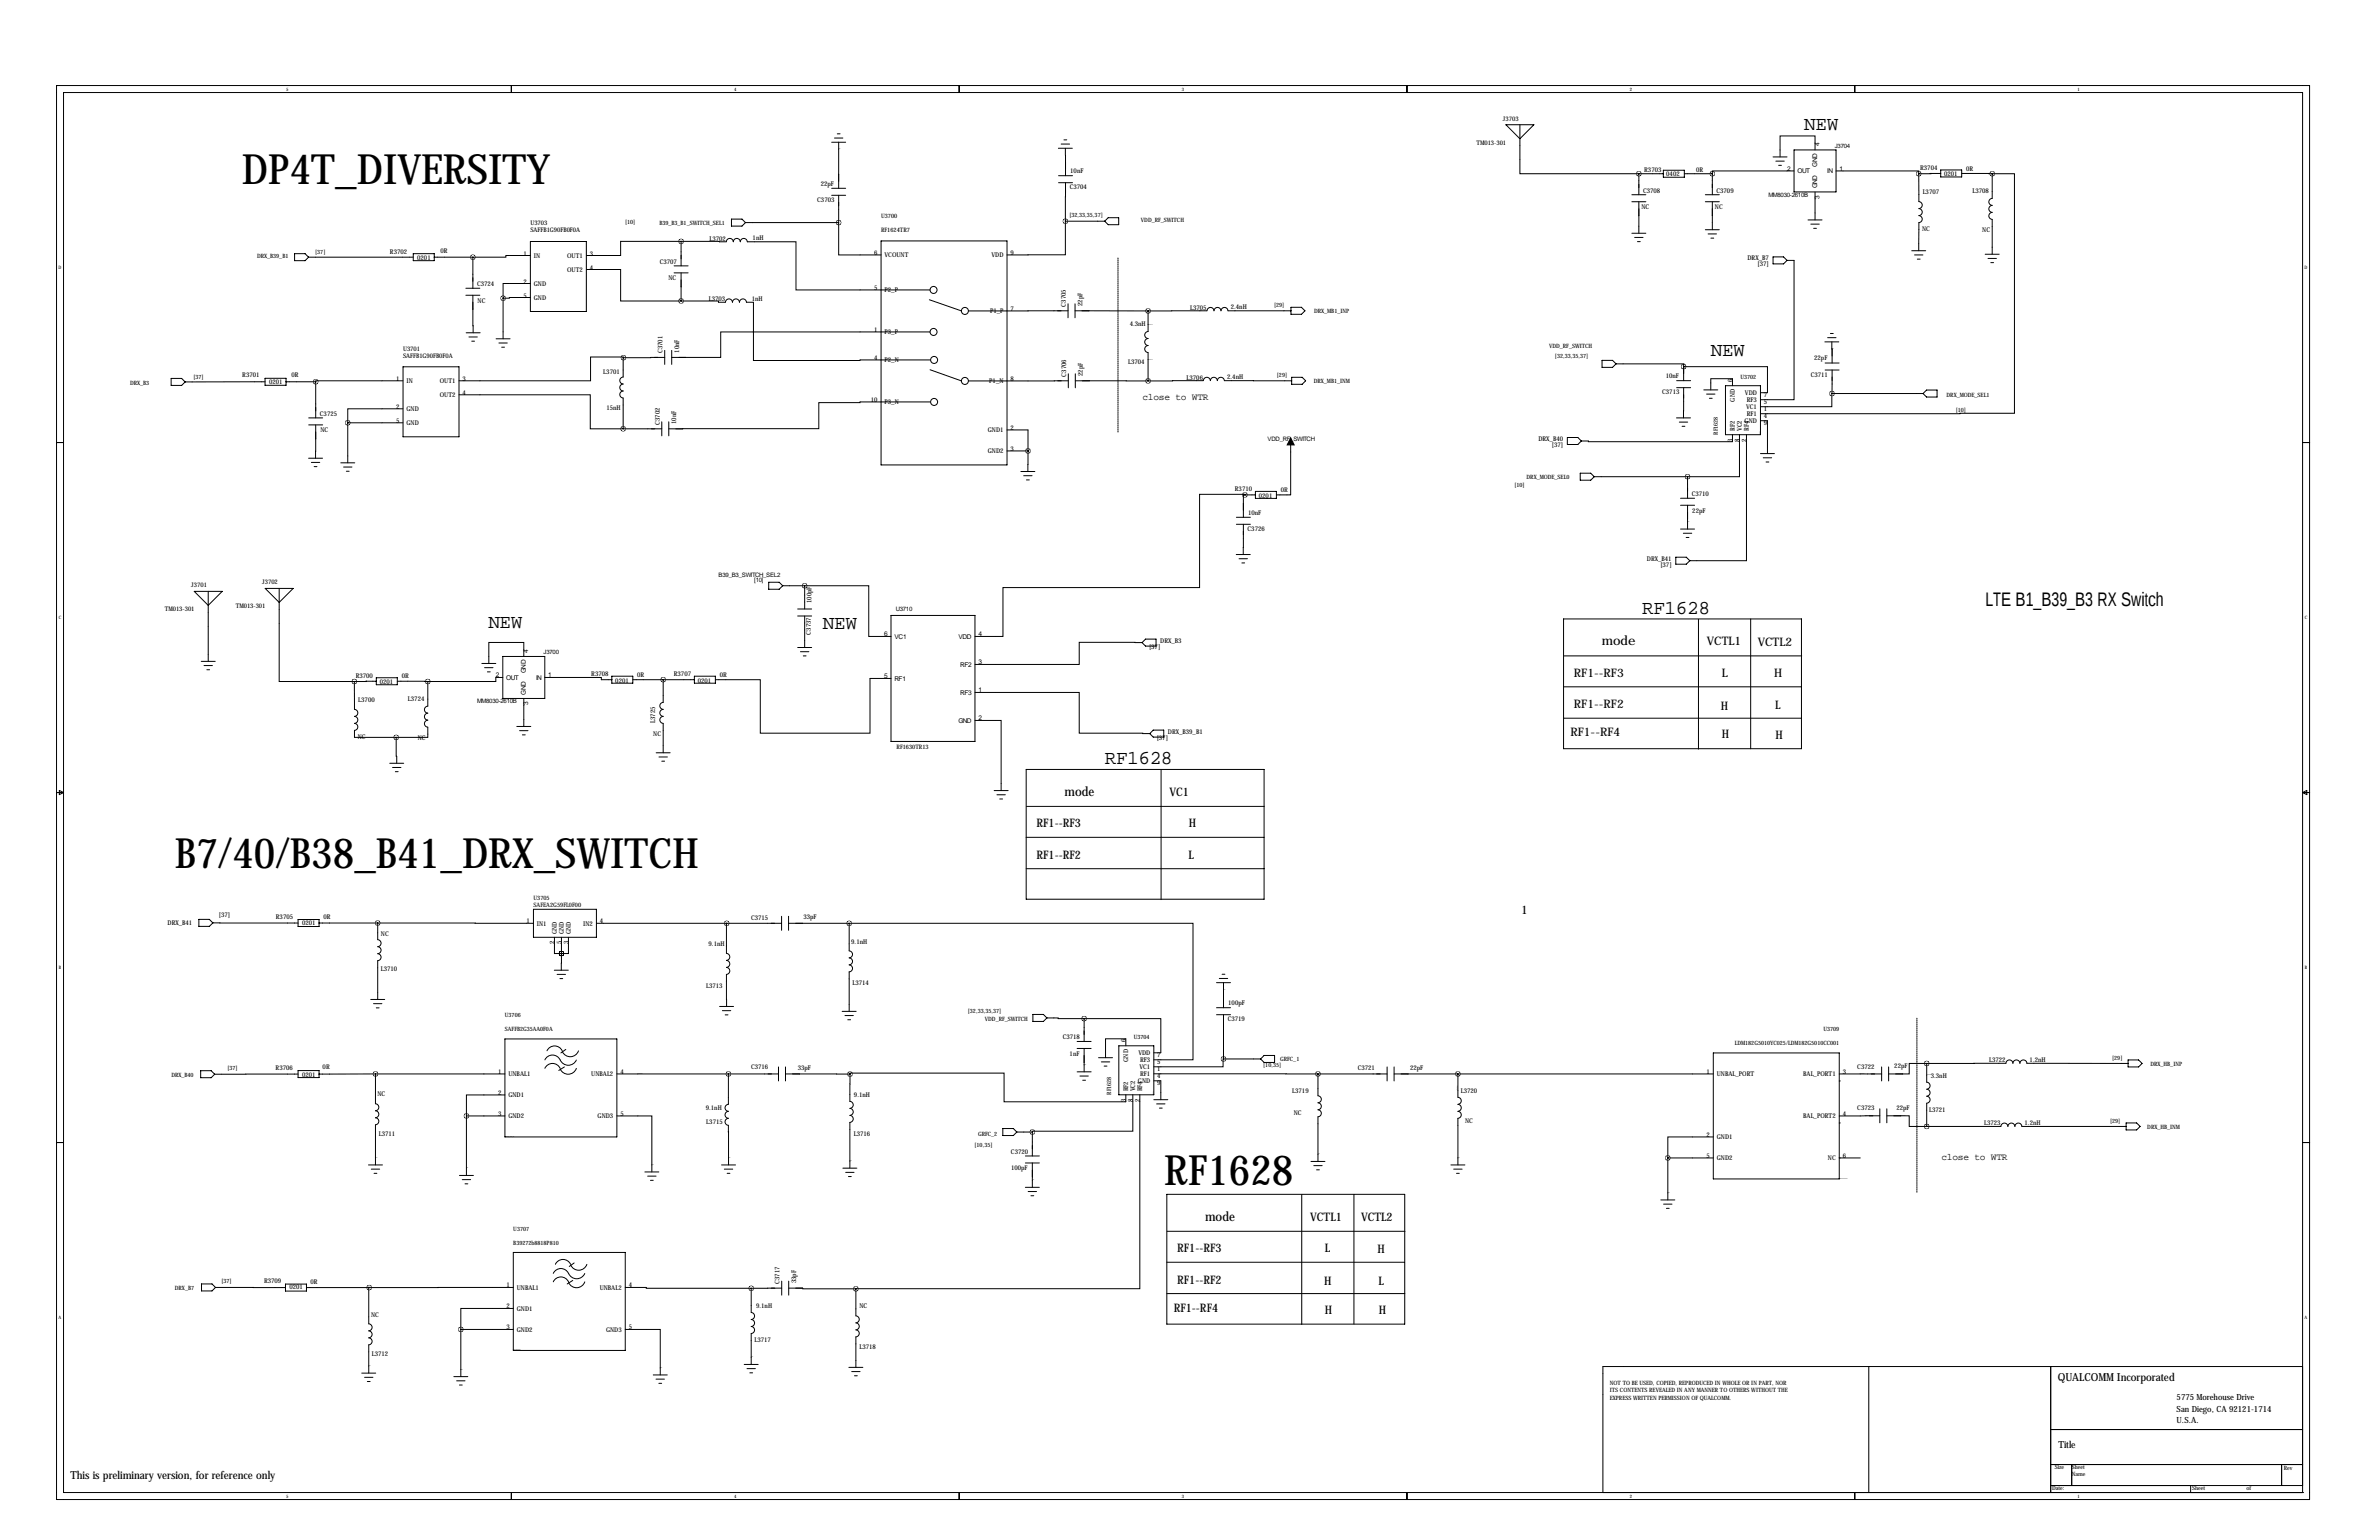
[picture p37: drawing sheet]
<svg xmlns="http://www.w3.org/2000/svg" width="864mm" height="559mm" viewBox="0 0 864 559" stroke-linecap="round" stroke-linejoin="round" font-family="sans-serif">
<defs><g id="words">
<g font-size="15.1">
<text x="87.8" y="66.9">DP4T_DIVERSITY</text>
<text x="63.5" y="315">B7/40/B38_B41_DRX_SWITCH</text>
<text x="422.7" y="430">RF1628</text>
</g>
<g font-size="7.1">
<text x="655" y="47">NEW</text>
<text x="621" y="129">NEW</text>
<text x="720.7" y="219.9">LTE B1_B39_B3 RX Switch</text>
<text x="596.1" y="222.8">RF1628</text>
<text x="177.3" y="228">NEW</text>
<text x="298.8" y="228.1">NEW</text>
<text x="401.1" y="277.4">RF1628</text>
</g>
<g font-size="4.7">
<text x="581.5" y="234.1">mode</text>
<text x="386.4" y="288.7">mode</text>
<text x="437.5" y="442.9">mode</text>
</g>
<g font-size="4.3">
<text x="619.6" y="234.1">VCTL1</text>
<text x="638.1" y="234.3">VCTL2</text>
<text x="571.3" y="245.6">RF1--RF3</text>
<text x="625" y="245.7">L</text>
<text x="644.1" y="245.8">H</text>
<text x="571.3" y="257">RF1--RF2</text>
<text x="624.7" y="257.6">H</text>
<text x="644.4" y="257.4">L</text>
<text x="570.1" y="267.2">RF1--RF4</text>
<text x="625" y="267.9">H</text>
<text x="644.5" y="268.1">H</text>
<text x="424.5" y="288.7">VC1</text>
<text x="431.5" y="300">H</text>
<text x="376.3" y="300.2">RF1--RF3</text>
<text x="376.3" y="311.6">RF1--RF2</text>
<text x="431.4" y="311.9">L</text>
<text x="552.3" y="331.8">1</text>
<text x="475.6" y="442.9">VCTL1</text>
<text x="494.1" y="443.1">VCTL2</text>
<text x="427.3" y="454.4">RF1--RF3</text>
<text x="481" y="454.5">L</text>
<text x="500.1" y="454.6">H</text>
<text x="427.3" y="465.8">RF1--RF2</text>
<text x="480.7" y="466.3">H</text>
<text x="500.4" y="466.2">L</text>
<text x="426.1" y="475.9">RF1--RF4</text>
<text x="481" y="476.7">H</text>
<text x="500.5" y="476.9">H</text>
</g>
<g font-size="4">
<text x="747" y="501.2">QUALCOMM Incorporated</text>
<text x="25.6" y="536.8">This is preliminary version, for reference only</text>
</g>
<text font-size="3.6" x="747.2" y="525.3">Title</text>
<g font-size="3.5">
<text x="414.7" y="145.2">close to WTR</text>
<text x="704.7" y="421">close to WTR</text>
</g>
<g font-size="3.1">
<text x="790.1" y="508.2">5775 Morehouse Drive</text>
<text x="790.1" y="512.2">San Diego, CA 92121-1714</text>
<text x="790.1" y="516.3">U.S.A.</text>
</g>
<g font-size="2.4">
<text x="660.5" y="53.1" transform="rotate(-90 660.5 53.1)">4</text>
<text x="388.5" y="62.7">10nF</text>
<text x="596.9" y="62.5">R3703</text>
<text x="604.9" y="64">0402</text>
<text x="615.7" y="62.3">0R</text>
<text x="648.8" y="62">2</text>
<text x="652.5" y="62.8">OUT</text>
<text x="659.7" y="60.4" transform="rotate(-90 659.7 60.4)">GND</text>
<text x="663.3" y="62.8">IN</text>
<text x="667.8" y="62">1</text>
<text x="697.1" y="61.7">R3704</text>
<text x="705.8" y="64">0201</text>
<text x="713.7" y="61.9">0R</text>
<text x="298" y="67.3">22pF</text>
<text x="388.3" y="68.7">C3704</text>
<text x="596.4" y="69.9">C3708</text>
<text x="623.1" y="69.9">C3709</text>
<text x="659.7" y="68.4" transform="rotate(-90 659.7 68.4)">GND</text>
<text x="697.9" y="70.3">L3707</text>
<text x="716" y="70.1">L3708</text>
<text x="296.7" y="73.3">C3703</text>
<text x="595.9" y="75.9">NC</text>
<text x="622.6" y="75.9">NC</text>
<text x="660.5" y="72.1" transform="rotate(-90 660.5 72.1)">3</text>
<text x="697.7" y="83.9">NC</text>
<text x="257.6" y="87.4">L3702</text>
<text x="273.2" y="87.1">1nH</text>
<text x="719.6" y="84.2">NC</text>
<text x="141.6" y="92.2">R3702</text>
<text x="151.5" y="94.3">0201</text>
<text x="159.9" y="91.8">0R</text>
<text x="190" y="92.7">1</text>
<text x="193.8" y="93.5">IN</text>
<text x="205.9" y="93.5">OUT1</text>
<text x="214.1" y="92.7">3</text>
<text x="239.5" y="95.7">C3707</text>
<text x="317.3" y="92.5">6</text>
<text x="321.1" y="93.3">VCOUNT</text>
<text x="359.9" y="93.3">VDD</text>
<text x="366.8" y="92.5">9</text>
<text x="634.4" y="94.5">DRX_B7</text>
<text x="205.9" y="98.6">OUT2</text>
<text x="214.1" y="97.8">4</text>
<text x="242.7" y="101.7">NC</text>
<text x="638" y="96.7">[37]</text>
<text x="173.2" y="103.8">C3724</text>
<text x="190" y="102.9">2</text>
<text x="190" y="107.9">5</text>
<text x="193.8" y="103.7">GND</text>
<text x="317.3" y="105.2">5</text>
<text x="321.1" y="106">P2_P</text>
<text x="173.4" y="109.8">NC</text>
<text x="193.8" y="108.8">GND</text>
<text x="257.3" y="109.3">L3703</text>
<text x="272.9" y="109.1">1nH</text>
<text x="359.4" y="113.7">P1_P</text>
<text x="366.8" y="112.8">7</text>
<text x="386.9" y="111.3" transform="rotate(-90 386.9 111.3)">C3705</text>
<text x="392.9" y="111" transform="rotate(-90 392.9 111)">22pF</text>
<text x="432.1" y="112.4">L3705</text>
<text x="446.8" y="112.2">2.4nH</text>
<text x="410.1" y="118.4">4.3nH</text>
<text x="317.3" y="120.4">1</text>
<text x="321.1" y="121.3">P3_P</text>
<text x="240.5" y="128.2" transform="rotate(-90 240.5 128.2)">C3701</text>
<text x="246.5" y="128" transform="rotate(-90 246.5 128)">10nF</text>
<text x="317.3" y="130.6">4</text>
<text x="321.1" y="131.4">P2_N</text>
<text x="409.5" y="132">L3704</text>
<text x="658.6" y="130.7">22pF</text>
<text x="88" y="136.9">R3701</text>
<text x="105.8" y="136.8">0R</text>
<text x="219" y="135.6">L3701</text>
<text x="387" y="136.7" transform="rotate(-90 387 136.7)">C3706</text>
<text x="393" y="136.4" transform="rotate(-90 393 136.4)">22pF</text>
<text x="430.7" y="137.8">L3706</text>
<text x="445.4" y="137.5">2.4nH</text>
<text x="604.7" y="137.1">10nF</text>
<text x="657.3" y="136.7">C3711</text>
<text x="97.7" y="139.2">0201</text>
<text x="143.8" y="138.2">1</text>
<text x="147.6" y="139">IN</text>
<text x="159.6" y="139">OUT1</text>
<text x="167.9" y="138.2">3</text>
<text x="167.9" y="143.3">4</text>
<text x="359.1" y="139.1">P1_N</text>
<text x="366.8" y="138.2">8</text>
<text x="603.4" y="143.1">C3713</text>
<text x="628.9" y="138.7" transform="rotate(-90 628.9 138.7)">6</text>
<text x="633.4" y="143.3">VDD</text>
<text x="143.8" y="148.3">2</text>
<text x="147.6" y="149.2">GND</text>
<text x="159.6" y="144.1">OUT2</text>
<text x="220.2" y="148.7">15nH</text>
<text x="316.1" y="145.8">10</text>
<text x="321.1" y="146.7">P3_N</text>
<text x="629.7" y="145.7" transform="rotate(-90 629.7 145.7)">GND</text>
<text x="633.9" y="148.4">VC1</text>
<text x="634.1" y="145.9">RF3</text>
<text x="640.3" y="149.2">1</text>
<text x="640.3" y="146.7">5</text>
<text x="640.3" y="144.2">7</text>
<text x="116.1" y="150.9">C3725</text>
<text x="143.8" y="153.4">5</text>
<text x="147.6" y="154.2">GND</text>
<text x="239.5" y="154.1" transform="rotate(-90 239.5 154.1)">C3702</text>
<text x="245.5" y="153.9" transform="rotate(-90 245.5 153.9)">10nF</text>
<text x="633.3" y="153.5">GND</text>
<text x="634.1" y="150.9">RF1</text>
<text x="640.3" y="154.3">9</text>
<text x="640.3" y="151.8">4</text>
<text x="116.3" y="156.9">NC</text>
<text x="358.6" y="156.8">GND1</text>
<text x="366.8" y="156">2</text>
<text x="558.5" y="160">DRX_B40</text>
<text x="628.9" y="160.2" transform="rotate(-90 628.9 160.2)">3</text>
<text x="629.7" y="156.5" transform="rotate(-90 629.7 156.5)">RF2</text>
<text x="631.4" y="160.2" transform="rotate(-90 631.4 160.2)">8</text>
<text x="632.3" y="156.5" transform="rotate(-90 632.3 156.5)">VC2</text>
<text x="634" y="160.2" transform="rotate(-90 634 160.2)">2</text>
<text x="634.8" y="156.5" transform="rotate(-90 634.8 156.5)">RF4</text>
<text x="358.6" y="164.5">GND2</text>
<text x="366.8" y="163.6">3</text>
<text x="563.4" y="162.2">[37]</text>
<text x="448.3" y="178.3">R3710</text>
<text x="465" y="178.5">0R</text>
<text x="457" y="180.6">0201</text>
<text x="614.1" y="180">C3710</text>
<text x="453.1" y="186.7">10nF</text>
<text x="614.3" y="186">22pF</text>
<text x="452.9" y="192.7">C3726</text>
<text x="597.8" y="203.5">DRX_B41</text>
<text x="602.7" y="205.6">[37]</text>
<text x="294.6" y="218.8" transform="rotate(-90 294.6 218.8)">100pF</text>
<text x="294.4" y="230.3" transform="rotate(-90 294.4 230.3)">C3737</text>
<text x="321" y="230.9">6</text>
<text x="324.7" y="231.7">VC1</text>
<text x="347.9" y="231.7">VDD</text>
<text x="355.2" y="230.9">4</text>
<text x="421.2" y="233.2">DRX_B3</text>
<text x="191.7" y="236.9" transform="rotate(-90 191.7 236.9)">4</text>
<text x="417.1" y="235.3">[37]</text>
<text x="129.2" y="245.9">R3700</text>
<text x="180" y="245.8">2</text>
<text x="190.9" y="244.2" transform="rotate(-90 190.9 244.2)">GND</text>
<text x="199" y="245.8">1</text>
<text x="214.7" y="245.4">R3708</text>
<text x="231.3" y="245.6">0R</text>
<text x="244.6" y="245.4">R3707</text>
<text x="261.3" y="245.6">0R</text>
<text x="348.6" y="241.9">RF2</text>
<text x="355.2" y="241.1">3</text>
<text x="137.9" y="248.2">0201</text>
<text x="145.8" y="246.1">0R</text>
<text x="183.8" y="246.6">OUT</text>
<text x="194.6" y="246.6">IN</text>
<text x="223.4" y="247.6">0201</text>
<text x="253.3" y="247.6">0201</text>
<text x="321" y="246.2">5</text>
<text x="324.7" y="247">RF1</text>
<text x="355.2" y="251.3">1</text>
<text x="130.1" y="254.6">L3700</text>
<text x="148.1" y="254.3">L3724</text>
<text x="190.9" y="252.2" transform="rotate(-90 190.9 252.2)">GND</text>
<text x="191.7" y="255.9" transform="rotate(-90 191.7 255.9)">3</text>
<text x="348.6" y="252">RF3</text>
<text x="237.8" y="262.4" transform="rotate(-90 237.8 262.4)">L3725</text>
<text x="347.9" y="262.2">GND</text>
<text x="355.2" y="261.4">2</text>
<text x="129.8" y="268.2">NC</text>
<text x="151.7" y="268.4">NC</text>
<text x="237.1" y="267">NC</text>
<text x="419.9" y="268.4">[37]</text>
<text x="424" y="266.2">DRX_B39_B1</text>
<text x="60.8" y="335.6">DRX_B41</text>
<text x="79.4" y="332.6">[37]</text>
<text x="100.2" y="333.3">R3705</text>
<text x="109.7" y="335.6">0201</text>
<text x="117.5" y="333.5">0R</text>
<text x="191.2" y="335">1</text>
<text x="194.9" y="335.9">IN1</text>
<text x="211.7" y="335.9">IN2</text>
<text x="217.8" y="335">4</text>
<text x="272.6" y="333.9">C3715</text>
<text x="291.7" y="333.5">33pF</text>
<text x="138.3" y="339.6">NC</text>
<text x="202.1" y="338.8" transform="rotate(-90 202.1 338.8)">GND</text>
<text x="204.6" y="338.8" transform="rotate(-90 204.6 338.8)">GND</text>
<text x="207.2" y="338.8" transform="rotate(-90 207.2 338.8)">GND</text>
<text x="201.3" y="342.6" transform="rotate(-90 201.3 342.6)">2</text>
<text x="203.8" y="342.6" transform="rotate(-90 203.8 342.6)">5</text>
<text x="206.3" y="342.6" transform="rotate(-90 206.3 342.6)">3</text>
<text x="257.2" y="343.2">9.1nH</text>
<text x="309" y="342.4">9.1nH</text>
<text x="138.2" y="352.4">L3710</text>
<text x="256.3" y="358.5">L3713</text>
<text x="309.4" y="357.3">L3714</text>
<text x="445.9" y="364.6">100pF</text>
<text x="445.7" y="370.6">C3719</text>
<text x="385.8" y="377.1">C3718</text>
<text x="388.3" y="383.1">1nF</text>
<text x="408.7" y="378.2" transform="rotate(-90 408.7 378.2)">6</text>
<text x="413.2" y="382.8">VDD</text>
<text x="420.1" y="383.7">7</text>
<text x="100" y="388.2">R3706</text>
<text x="117.1" y="388">0R</text>
<text x="180.8" y="389.7">1</text>
<text x="225.2" y="389.7">4</text>
<text x="272.6" y="387.7">C3716</text>
<text x="289.6" y="388.1">33pF</text>
<text x="409.5" y="385.2" transform="rotate(-90 409.5 385.2)">GND</text>
<text x="413.6" y="387.9">VC1</text>
<text x="413.9" y="385.4">RF3</text>
<text x="420.1" y="388.8">1</text>
<text x="420.1" y="386.2">5</text>
<text x="492.9" y="388.2">C3721</text>
<text x="511.9" y="388.1">22pF</text>
<text x="619.4" y="389.7">1</text>
<text x="668.9" y="389.7">3</text>
<text x="674.2" y="388">C3722</text>
<text x="687.6" y="387.6">22pF</text>
<text x="722.1" y="385.5">L3722</text>
<text x="736.8" y="385.2">1.2nH</text>
<text x="109.7" y="390.8">0201</text>
<text x="184.6" y="390.5">UNBAL1</text>
<text x="214.6" y="390.5">UNBAL2</text>
<text x="409.5" y="396" transform="rotate(-90 409.5 396)">RF2</text>
<text x="412.1" y="396" transform="rotate(-90 412.1 396)">VC2</text>
<text x="413.1" y="393">GND</text>
<text x="413.9" y="390.5">RF1</text>
<text x="414.6" y="396" transform="rotate(-90 414.6 396)">RF4</text>
<text x="420.1" y="393.8">9</text>
<text x="420.1" y="391.3">4</text>
<text x="623.2" y="390.5">UNBAL_PORT</text>
<text x="654.6" y="390.5">BAL_PORT1</text>
<text x="700.9" y="391">3.3nH</text>
<text x="137" y="397.8">NC</text>
<text x="180.8" y="397.3">2</text>
<text x="184.6" y="398.1">GND1</text>
<text x="310" y="398">9.1nH</text>
<text x="408.7" y="399.7" transform="rotate(-90 408.7 399.7)">3</text>
<text x="411.2" y="399.7" transform="rotate(-90 411.2 399.7)">8</text>
<text x="413.8" y="399.7" transform="rotate(-90 413.8 399.7)">2</text>
<text x="469.1" y="396.5">L3719</text>
<text x="530.3" y="396.6">L3720</text>
<text x="180.8" y="404.9">3</text>
<text x="184.6" y="405.8">GND2</text>
<text x="217" y="405.8">GND3</text>
<text x="225.2" y="404.9">5</text>
<text x="256.2" y="402.8">9.1nH</text>
<text x="256.4" y="407.7">L3715</text>
<text x="469.6" y="404.5">NC</text>
<text x="531.9" y="407.5">NC</text>
<text x="654.6" y="405.8">BAL_PORT2</text>
<text x="668.9" y="404.9">4</text>
<text x="674.2" y="402.7">C3723</text>
<text x="688.4" y="402.6">22pF</text>
<text x="700.3" y="403.6">L3721</text>
<text x="137.5" y="412.1">L3711</text>
<text x="309.9" y="412.1">L3716</text>
<text x="619.5" y="412.5">2</text>
<text x="623.2" y="413.4">GND1</text>
<text x="720.2" y="408.4">L3723</text>
<text x="734.9" y="408.1">1.2nH</text>
<text x="367" y="418.7">C3720</text>
<text x="367" y="424.7">100pF</text>
<text x="619.5" y="420.2">5</text>
<text x="623.2" y="421">GND2</text>
<text x="663.5" y="421">NC</text>
<text x="668.9" y="420.2">6</text>
<text x="95.9" y="465.5">R3709</text>
<text x="105.1" y="467.9">0201</text>
<text x="112.7" y="465.9">0R</text>
<text x="183.8" y="467.2">1</text>
<text x="187.6" y="468">UNBAL1</text>
<text x="217.7" y="468">UNBAL2</text>
<text x="228.2" y="467.2">4</text>
<text x="283" y="465.9" transform="rotate(-90 283 465.9)">C3717</text>
<text x="289" y="465.7" transform="rotate(-90 289 465.7)">33pF</text>
<text x="134.7" y="478">NC</text>
<text x="183.8" y="474.8">2</text>
<text x="187.6" y="475.6">GND1</text>
<text x="274.4" y="474.7">9.1nH</text>
<text x="312" y="474.7">NC</text>
<text x="183.8" y="482.4">3</text>
<text x="187.6" y="483.2">GND2</text>
<text x="220" y="483.2">GND3</text>
<text x="228.2" y="482.4">5</text>
<text x="273.9" y="486.8">L3717</text>
<text x="312" y="489.6">L3718</text>
<text x="134.9" y="492.1">L3712</text>
</g>
<g font-size="2.3">
<text x="545.6" y="43.7">J3703</text>
<text x="536" y="52.5">TM013-301</text>
<text x="192.5" y="81.8">U3703</text>
<text x="192.5" y="84.3">SAFFB1G90FB0F0A</text>
<text x="146.3" y="127.3">U3701</text>
<text x="146.3" y="129.8">SAFFB1G90FB0F0A</text>
<text x="69.5" y="213.1">J3701</text>
<text x="95.2" y="212">J3702</text>
<text x="59.8" y="221.8">TM013-301</text>
<text x="85.6" y="220.8">TM013-301</text>
</g>
<g font-size="2.2">
<text x="666.1" y="53.6">J3704</text>
<text x="641.9" y="71.4">MM8030-2610B</text>
<text x="319.8" y="79">U3700</text>
<text x="319.8" y="84.1">RF1624TR7</text>
<text x="460.1" y="160.2">VDD_RF_SWITCH</text>
<text x="260.9" y="209.3">B39_B3_SWITCH_SEL2</text>
<text x="273.8" y="211.3">[10]</text>
<text x="325.2" y="221.5">U3710</text>
<text x="197.3" y="237.4">J3700</text>
<text x="173.2" y="255.2">MM8030-2610B</text>
<text x="325.5" y="271.8">RF1630TR13</text>
<text x="193.6" y="326.6">U3705</text>
<text x="193.6" y="329.2">SAFEA2G59FL0F00</text>
</g>
<g font-size="2.1">
<text x="226.9" y="81.2">[10]</text>
<text x="239.4" y="81.5">B39_B3_B1_SWITCH_SEL1</text>
<text x="388.2" y="78.7">[32,33,35,37]</text>
<text x="414.2" y="80.6">VDD_RF_SWITCH</text>
<text x="93.3" y="93.4">DRX_B39_B1</text>
<text x="114.4" y="92.3">[37]</text>
<text x="462.5" y="111.2">[29]</text>
<text x="477" y="113.7">DRX_MB1_INP</text>
<text x="562.4" y="126.2">VDD_RF_SWITCH</text>
<text x="564.5" y="130">[32,33,35,37]</text>
<text x="70.2" y="137.5">[37]</text>
<text x="463.5" y="136.9">[29]</text>
<text x="631.8" y="137.4">U3702</text>
<text x="47.2" y="139.5">DRX_B3</text>
<text x="476.9" y="139">DRX_MB1_INM</text>
<text x="706.6" y="144.1">DRX_MODE_SEL1</text>
<text x="710" y="149.6">[10]</text>
<text x="623.6" y="157.7" transform="rotate(-90 623.6 157.7)">RF1628</text>
<text x="554.2" y="173.7">DRX_MODE_SEL0</text>
<text x="549.7" y="176.9">[10]</text>
<text x="183.3" y="369.1">U3706</text>
<text x="351.4" y="367.5">[32,33,35,37]</text>
<text x="357.5" y="370.4">VDD_RF_SWITCH</text>
<text x="183.3" y="374.2">SAFFB2G35AA0F0A</text>
<text x="411.6" y="376.9">U3704</text>
<text x="661.9" y="374.2">U3709</text>
<text x="629.8" y="379.3">LDM182G5010YC025/LDM182G5010CC001</text>
<text x="82.5" y="388.4">[37]</text>
<text x="458.6" y="387.1">[10,35]</text>
<text x="464.7" y="385">GRFC_1</text>
<text x="766.8" y="384.5">[29]</text>
<text x="780.6" y="386.6">DRX_HB_INP</text>
<text x="62.2" y="390.7">DRX_B40</text>
<text x="403.4" y="397.3" transform="rotate(-90 403.4 397.3)">RF1628</text>
<text x="766" y="407.4">[29]</text>
<text x="355" y="412">GRFC_2</text>
<text x="779.5" y="409.6">DRX_HB_INM</text>
<text x="353.8" y="416.1">[10,35]</text>
<text x="186.3" y="446.6">U3707</text>
<text x="186.3" y="451.7">B39272b8818P810</text>
<text x="63.5" y="467.9">DRX_B7</text>
<text x="80.4" y="465.6">[37]</text>
<text x="584.4" y="502.4">NOT TO BE USED, COPIED, REPRODUCED IN WHOLE OR IN PART, NOR</text>
<text x="584.4" y="505.2">ITS CONTENTS REVEALED IN ANY MANNER TO OTHERS WITHOUT THE</text>
<text x="584.4" y="508">EXPRESS WRITTEN PERMISSION OF QUALCOMM.</text>
<text x="745.9" y="533.2">Size</text>
<text x="752" y="532.9">Sheet</text>
<text x="829" y="533.4">Rev</text>
<text x="752" y="535.7">Name</text>
<text x="744.9" y="540.5">Date:</text>
<text x="795.7" y="540.5">Sheet</text>
<text x="815.5" y="540.5">of</text>
</g>
<g font-size="1.7">
<text x="103.9" y="32.9">5</text>
<text x="266.5" y="32.9">4</text>
<text x="429" y="32.9">3</text>
<text x="591.6" y="32.9">2</text>
<text x="754.2" y="32.9">1</text>
<text x="21.3" y="97.7">D</text>
<text x="836.6" y="97.7">D</text>
<text x="21.3" y="224.7">C</text>
<text x="836.7" y="224.7">C</text>
<text x="21.4" y="351.7">B</text>
<text x="836.7" y="351.7">B</text>
<text x="21.3" y="478.7">A</text>
<text x="836.6" y="478.7">A</text>
<text x="103.9" y="543.4">5</text>
<text x="266.5" y="543.4">4</text>
<text x="429" y="543.4">3</text>
<text x="591.6" y="543.4">2</text>
<text x="754.2" y="543.4">1</text>
</g>
<g font-size=".4">
<text x="304.4" y="54.2">GND</text>
<text x="416.8" y="117.8">N21495745</text>
<text x="416.8" y="130.5">N21495748</text>
<text x="665" y="126.6">GND</text>
<text x="639.1" y="157.7" transform="rotate(-90 639.1 157.7)">RF1628</text>
<text x="612.6" y="189.4">GND</text>
<text x="444.1" y="359.1">GND</text>
<text x="231.5" y="389.7">N21418803</text>
<text x="393.5" y="386.4">GND</text>
<text x="675.3" y="389.7">N21420954</text>
<text x="529.2" y="395.6" transform="rotate(-90 529.2 395.6)">N21420111</text>
<text x="699.4" y="390.1">N21421290</text>
<text x="418.8" y="397.3" transform="rotate(-90 418.8 397.3)">RF1628</text>
<text x="677.3" y="404.9">N21420969</text>
<text x="690" y="404.9">N21421305</text>
<text x="183.3" y="412.5">FILTER_BP_2PORT_3G</text>
<text x="478.4" y="418.9">GND</text>
<text x="136.3" y="420.2">GND</text>
<text x="169.3" y="424">GND</text>
<text x="236.6" y="422.7">GND</text>
<text x="264.5" y="420.2">GND</text>
<text x="308.5" y="421.3">GND</text>
<text x="529.2" y="420.2">GND</text>
<text x="374.8" y="428.3">GND</text>
<text x="667.7" y="427.8">LDM182G5010CC001</text>
<text x="605.4" y="432.9">GND</text>
<text x="186.3" y="490">B39272B8818P810</text>
<text x="133.9" y="495.7">GND</text>
<text x="167.3" y="497">GND</text>
<text x="239.7" y="496.4">GND</text>
<text x="272.7" y="492.6">GND</text>
</g>
</g></defs>
<g fill="none" stroke="#000" stroke-width=".36">
<path d="M20.5 31h817.9v513.1h-817.9zM23.1 33.6h812.8v508h-812.8zM185.6 31v2.6M348.2 31v2.6M510.7 31v2.6M673.3 31v2.6M301.9 51.6h5.1M302.9 50.1h3.1M303.9 48.6h1.1M304.4 51.6v16.7M384.2 53.8h5.1M385.2 52.3h3.1"/>
<path d="M386.2 50.8h1M386.7 53.8l.1 10M546.7 45.3h10.1l-5.1 5zM551.7 45.3v17.7h43.2M643.6 56.9h5.1M644.7 58.5h3M645.7 60h1M646.2 54.4v2.5M651.3 54.4h15.2v15.2h-15.2zM658.9 54.4v-5.1h-12.7v5.1M265.5 79.5h3.8l1.3 1.3-1.3 1.2h-3.8zM301.9 70.9h5.1"/>
<path d="M301.9 68.3h5.1M304.4 70.9v9.9M384.3 66.3h5M384.3 63.8h5M386.8 66.3l-.1 14M592.4 70.7h5.1M592.4 73.2h5.1M594.9 73.2v11.4M594.9 63v7.7M603.8 63h-8.9M603.8 61.8h7.6v2.5h-7.6zM611.4 63h10.2"/>
<path d="M619 70.7h5.1M619 73.2h5.1M621.6 73.2v10.2M621.6 63v7.7M651.3 62h-29.7v1M656.3 79.8h5.1M658.9 69.6v10.2M666.5 62h30v1M696.5 63l.1 10.2a1.27 1.27 0 0 1 1.2 1.2 1.27 1.27 0 0 1-1.2 1.3 1.27 1.27 0 0 1 1.2 1.3 1.27 1.27 0 0 1-1.2 1.2 1.27 1.27 0 0 1 1.2 1.3 1.27 1.27 0 0 1-1.2 1.3l-.1 10.2M704.5 62.9l-8 .1M704.5 61.7h7.6v2.5h-7.6zM712.1 62.9l11.1 .1"/>
<path d="M723.2 63v9a1.27 1.27 0 0 0-1.2 1.2 1.27 1.27 0 0 0 1.2 1.3 1.27 1.27 0 0 0-1.2 1.3 1.27 1.27 0 0 0 1.2 1.3 1.27 1.27 0 0 0-1.2 1.2 1.27 1.27 0 0 0 1.2 1.3v12.7M723.2 63h8.1v87l-92.2 .1M106.9 92.1h3.8l1.3 1.2-1.3 1.3h-3.8zM112 93.3h38M150 92.1h7.6v2.5h-7.6zM171.7 93.3h-14.1M171.7 93.3v11.3M192.5 92.7h-8.9v.6h-11.9M192.5 87.6h20.4v25.4h-20.4zM212.9 97.8h12.4v11.4h21.9M244.7 96.5h5.1M244.7 99h5.1"/>
<path d="M247.2 87.6l16.5 .1a1.27 1.27 0 0 1 1.2-1.2 1.27 1.27 0 0 1 1.3 1.2 1.27 1.27 0 0 1 1.3-1.2 1.27 1.27 0 0 1 1.2 1.2 1.27 1.27 0 0 1 1.3-1.2 1.27 1.27 0 0 1 1.3 1.2h17.7v17.5h48.6M247.2 87.6h-21.9v5.1h-12.4M247.2 87.6v8.9M247.2 99v10.2M304.4 80.8v11.7h15.4M304.4 80.8h-33.8M319.8 87.4h45.8v81.3h-45.8zM386.7 80.3v12.2h-21.1M386.7 80.3h14.3M401 80.3l1.3-1.3h3.8v2.5h-3.8zM592.4 84.6h5.1M593.4 86.2h3"/>
<path d="M594.4 87.7h1M619 83.4h5.1M620.1 84.9h3M621.1 86.4h1M643.6 93.2h3.8l1.3 1.3-1.3 1.3h-3.8zM648.7 94.5h2.6v50.5h-12.2M657.4 81.3h3M658.4 82.9h1M694 91h5.1M695 92.5h3M696 94h1M720.6 92.3h5.1"/>
<path d="M721.7 93.8h3M722.7 95.3h1M169.1 104.6h5.1M169.1 107.1h5.1M171.7 107.1l.1 13.7M182.6 108.2v14.7M184.9 107.9h7.6M184.9 107.9v.3h-2.3M192.5 102.9h-9.9v5.3M247.2 109.2h13.6v.5h2.5M263.3 109.7a1.27 1.27 0 0 1 1.3-1.2 1.27 1.27 0 0 1 1.3 1.2M265.9 109.7a1.27 1.27 0 0 1 1.3-1.2 1.27 1.27 0 0 1 1.2 1.2"/>
<path d="M268.4 109.7a1.27 1.27 0 0 1 1.3-1.2 1.27 1.27 0 0 1 1.3 1.2h2.5v21.1l64.1-.2M337.4 108.8l11.6 4M387.7 112.8h-36.1M387.7 110.2v5.1M390.2 112.8h26.6M390.2 110.2v5.1M416.8 112.8v7.5a1.27 1.27 0 0 0-1.3 1.3 1.27 1.27 0 0 0 1.2 1.2M468.6 112.8h-22.8a1.27 1.27 0 0 0-1.3-1.2 1.27 1.27 0 0 0-1.3 1.2 1.27 1.27 0 0 0-1.2-1.2 1.27 1.27 0 0 0-1.3 1.2 1.27 1.27 0 0 0-1.3-1.2 1.27 1.27 0 0 0-1.2 1.2h-21.4M468.6 111.5h3.8l1.3 1.3-1.3 1.2h-3.8zM62.1 137.3h3.8l1.3 1.3-1.3 1.3h-3.8zM96.2 138.5l-29 .1M96.2 137.3h7.6v2.5h-7.6z"/>
<path d="M114.6 138.5h-10.8M114.6 138.5v13.1M146.3 138.2h-31.7v.3M146.3 133.1h20.3v25.4h-20.3zM169.2 120.8h5.1M170.2 122.3h3.1M171.2 123.8h1.1M180.1 122.9h5.1M181.1 124.5h3M182.1 126h1M226.2 139.3a1.27 1.27 0 0 0-1.2 1.3 1.27 1.27 0 0 0 1.2 1.3M226.3 129.8l-.1 7a1.27 1.27 0 0 0-1.2 1.3 1.27 1.27 0 0 0 1.2 1.2"/>
<path d="M226.3 129.8v-.3h-11.9v8.7h-47.8M241.3 129.7l-15 .1M241.3 127.2v5M243.8 127.2v5M337.6 134.2l11.4 4M337.6 120.4h-76v9.3h-17.8M387.8 138.2h-36.2M387.8 135.6v5.1M390.3 138.2h26.5M390.3 135.6v5.1M416.8 122.8a1.27 1.27 0 0 0-1.3 1.3 1.27 1.27 0 0 0 1.3 1.3 1.27 1.27 0 0 0-1.3 1.2 1.27 1.27 0 0 0 1.2 1.3l.1 10.3M468.9 138.2l-24.5-.1a1.27 1.27 0 0 0-1.2-1.2 1.27 1.27 0 0 0-1.3 1.2 1.27 1.27 0 0 0-1.3-1.2 1.27 1.27 0 0 0-1.2 1.2 1.27 1.27 0 0 0-1.3-1.2 1.27 1.27 0 0 0-1.3 1.2l-20 .1"/>
<path d="M468.9 136.9h3.8l1.3 1.3-1.3 1.2h-3.8zM581.6 130.8h3.8l1.2 1.2-1.2 1.3h-3.8zM586.6 132h24.7l-.1 1M608.6 138.1h5.1M611.2 133v5.1M611.2 133h30.4v9.5h-2.5M611.2 133h.1M626.4 140h12.7v17.7h-12.7zM628.9 140v-2.6h-7.9v4.1M662.4 124.1h5.1M662.5 134.3h5.1M662.5 131.7h5.1"/>
<path d="M663.4 122.5h3.1M664.5 121h1M665 124.1l.1 7.6M665.1 134.3l-.1 8.5M112.1 151.6h5M112.1 154.2h5M114.6 154.2v12.1M126.2 153.4h20.1M126.2 153.4v14.5M146.3 148.3h-20.1v5.1M166.6 143.3h47.7v12.3h11.9M226.2 141.9a1.27 1.27 0 0 0-1.2 1.2 1.27 1.27 0 0 0 1.2 1.3"/>
<path d="M226.2 155.6h14M226.2 144.4v11.2M240.2 153.1v5M242.8 153.1v5M337.6 145.8l-40.4 .3v9.4l-54.4 .1M365.6 156h7.6v7.6M468.5 158.9v20.6l-5.2 .1M569 158.7h3.8l1.2 1.3-1.2 1.3h-3.8zM608.6 151.6h5.1M608.6 140.7h5.1M609.6 153.2h3M610.6 154.7h1"/>
<path d="M611.2 140.7l-.1 10.9M618.5 141.5h5.1M619.5 143h3.1M620.5 144.5h1M628.9 157.7v2.6h-52.3v-.3h-2.6M631.4 157.7v15.3h-18.8M634 157.7v45.8h-20.6M639.1 152.7h2.5v11.9M665 142.8v4.8h-25.9M698.1 142.8h-33.1M698.1 142.8l1.3-1.3h3.8v2.6h-3.8zM20.5 160.6h2.6"/>
<path d="M112 166.3h5.1M113 167.8h3.1M114 169.3h1.1M123.7 167.9h5.1M124.7 169.5h3.1M125.7 171h1M365.6 163.6h7.6M370.6 171.1h5.1M371.6 172.6h3M372.6 174.1h1M373.2 163.6h.1M373.2 163.6l-.1 7.5"/>
<path d="M451.9 179.6h3.8M451.9 179.6h.1M451.9 179.6v-.2h-16.4v33.8h-71.4v17.7h-10.2M451.9 179.6h-.5v8.1M455.7 178.3h7.6v2.5h-7.6zM573.6 171.7h3.8l1.3 1.3-1.3 1.2h-3.8zM612.6 173v7.8M612.6 173h-33.9M639.1 164.6h5M640.1 166.1h3M641.1 167.6h1M835.9 160.6h2.5"/>
<path d="M448.8 190.2h5.1M448.8 187.7h5.1M451.4 190.2l-.1 11M610.1 192h5M610.1 180.8h5M610.1 183.3h5M611.1 193.5h3M612.1 195h1M612.6 183.3v8.7M70.5 214.6h10.2l-5.1 5.1zM75.6 214.6v25.4M96.3 213.5h10.1l-5.1 5.1z"/>
<path d="M101.3 213.5v33.8h27.3M279 211.3h3.9l1.2 1.2-1.2 1.3h-3.9zM292.1 212.5h23.3v18.4h8M292.1 212.5v8.5M292.1 212.5h-8M448.8 201.2h5M449.8 202.7h3M450.8 204.3h1M608.3 202.2h3.8l1.3 1.3-1.3 1.2h-3.8zM73.1 240h5M182.5 238.2h15.3v15.2h-15.3zM190.1 238.2v-5.1h-12.7v7.6"/>
<path d="M289.6 234.9h5M289.6 223.5h5M289.6 221h5M290.6 236.5h3M291.6 238h1M292.1 223.5v11.4M323.4 223.3h30.5v45.7h-30.5zM414.6 233.2l-22.8-.1v8h-37.9M414.6 233.2l1.2-1.3h3.9v2.5h-3.9zM567.6 224.6h86.3v47.1h-86.3zM567.7 238h86.3M616.6 224.7v47.1"/>
<path d="M635.5 224.6v47.1M74.1 241.5h3M75.1 243h1M128.6 247.3l.1 10.1a1.27 1.27 0 0 1 1.2 1.3 1.27 1.27 0 0 1-1.2 1.2 1.27 1.27 0 0 1 1.2 1.3 1.27 1.27 0 0 1-1.2 1.3 1.27 1.27 0 0 1 1.2 1.3 1.27 1.27 0 0 1-1.2 1.2v2.6h15.1M136.6 247.2l-8 .1M136.6 245.9h7.6v2.6h-7.6zM144.2 247.2l11.1 .1M155.3 247.3v8.9a1.27 1.27 0 0 0-1.2 1.3 1.27 1.27 0 0 0 1.2 1.3 1.27 1.27 0 0 0-1.2 1.2 1.27 1.27 0 0 0 1.2 1.3 1.27 1.27 0 0 0-1.2 1.3 1.27 1.27 0 0 0 1.2 1.3v3.7h-11.5M174.9 240.7h5.1M175.9 242.3h3.1M176.9 243.8h1.1M182.5 245.8h-2.5v1.5h-24.7"/>
<path d="M190.1 253.4v10.2M197.8 245.8h20.5v.8h3.8M222.1 245.4h7.6v2.5h-7.6zM229.7 246.6h22.4M240.7 246.6v8.3a1.27 1.27 0 0 0-1.2 1.2 1.27 1.27 0 0 0 1.2 1.3 1.27 1.27 0 0 0-1.2 1.3 1.27 1.27 0 0 0 1.2 1.2 1.27 1.27 0 0 0-1.2 1.3 1.27 1.27 0 0 0 1.2 1.3v10.7M252.1 245.4h7.6v2.5h-7.6zM323.4 246.2h-7.6v19.8h-39.8v-19.4h-16.3M353.9 251.3h37.9v14.7l25.6 .2M567.5 249.2l86.4 .1M141.5 277h5.1M142.5 278.5h3M143.8 267.6l.2 9.4"/>
<path d="M187.6 263.6h5.1M188.6 265.1h3.1M189.6 266.6h1.1M238.2 273.2h5.1M239.2 274.7h3.1M240.2 276.2h1M353.9 261.4h9.5v25.5M372.5 279.2h86.4v47.1h-86.4zM417.4 266.2l1.2-1.3h3.9v2.6h-3.9zM421.5 279.3v47.1M567.6 260.6h86.3M20.5 287.6h2.6"/>
<path d="M21.5 286.8l1.6 .8-1.6 .7zM143.5 280h1M360.9 286.9h5.1M361.9 288.4h3M362.9 289.9h1M372.6 292.6h86.4M835.9 287.6h2.5M835.9 287.6l1.5-.8v1.5zM372.5 303.8h86.3M372.5 315.2h86.4M72.2 333.6h3.8l1.3 1.3-1.3 1.2h-3.8zM77.3 334.9h30.9"/>
<path d="M108.2 333.7h7.6v2.5h-7.6zM137.1 334.9v6.1a1.27 1.27 0 0 1 1.2 1.2 1.27 1.27 0 0 1-1.2 1.3 1.27 1.27 0 0 1 1.2 1.3 1.27 1.27 0 0 1-1.2 1.3 1.27 1.27 0 0 1 1.2 1.2 1.27 1.27 0 0 1-1.2 1.3v14.1M137.1 334.9l56.5 .1M137.1 334.9h-21.3M193.6 329.9h22.9v10.2h-22.9zM216.5 335h67.2M263.8 335l-.1 10.9a1.27 1.27 0 0 1 1.2 1.3 1.27 1.27 0 0 1-1.2 1.3 1.27 1.27 0 0 1 1.2 1.3 1.27 1.27 0 0 1-1.2 1.2 1.27 1.27 0 0 1 1.2 1.3 1.27 1.27 0 0 1-1.2 1.3l.1 11.6M283.7 332.5v5.1M286.3 332.5v5.1M308.3 335v10a1.27 1.27 0 0 1 1.2 1.3 1.27 1.27 0 0 1-1.2 1.3 1.27 1.27 0 0 1 1.2 1.2 1.27 1.27 0 0 1-1.2 1.3 1.27 1.27 0 0 1 1.2 1.3 1.27 1.27 0 0 1-1.2 1.3v14.3M308.3 335h124.8v49.6h-14.3M308.3 335h-22"/>
<path d="M201.2 352h5.1M201.3 340.1v5.9h2.5M202.2 353.6h3.1M203.3 355.1h1M203.8 346h.1M203.8 346v6M203.8 340.1v5.9M206.3 340.1v5.9h-2.5M441.6 356.6h5.1M442.6 355h3.1M443.6 353.5h1.1M444.1 356.6v9.1"/>
<path d="M134.6 362.7h5M135.6 364.2h3M136.6 365.7h1M183.3 377h40.6v35.5h-40.6zM261.2 365.2h5.1M262.2 366.7h3.1M263.2 368.2h1.1M305.7 367h5.1M306.7 368.5h3.1M307.7 370h1.1M375 368.1h3.8l1.2 1.3-1.2 1.2h-3.8zM380 369.4l13.5 .2"/>
<path d="M391 377.9h5.1M393.5 369.6h27.9v12.4h-2.6M393.5 369.6v3.2M393.5 372.8v5.1M406.1 379.5h12.7v17.8h-12.7zM408.7 379.5v-2.6h-7.4v6.9M441.6 368.2h5.1M441.6 365.7h5.1M444.1 368.2v16.1M72.8 388.5h3.9l1.2 1.3-1.2 1.3h-3.9zM108.2 389.7l-30.3 .1M108.2 388.5h7.6v2.5h-7.6z"/>
<path d="M136.3 389.7v10.8a1.27 1.27 0 0 1 1.2 1.3 1.27 1.27 0 0 1-1.2 1.2 1.27 1.27 0 0 1 1.2 1.3 1.27 1.27 0 0 1-1.2 1.3 1.27 1.27 0 0 1 1.2 1.3 1.27 1.27 0 0 1-1.2 1.2v14.6M183.3 397.3h-14v7.6M183.3 389.7h-67.5M197.8 387.6a3 3 0 0 1 2.8-1.7 3 3 0 0 1 2.7 1.8M197.8 384.6a3.2 3.2 0 0 1 3.1-1.8 3.2 3.2 0 0 1 2.8 2.4 3.2 3.2 0 0 0 5.5-.6M198.6 381.3a3 3 0 0 1 2.7-1.8 3 3 0 0 1 2.8 1.8M204.9 387.1l-2.1 1.3M205.4 380.8l-1.8 1.3M209.2 387.7a3.1 3.1 0 0 1-2.8 2.1 3.1 3.1 0 0 1-3-1.9M210 381.3a3.1 3.1 0 0 1-2.9 2.1 3.1 3.1 0 0 1-3-1.8M223.9 389.7h58.7M264.4 389.7v11a1.27 1.27 0 0 0-1.2 1.3 1.27 1.27 0 0 0 1.2 1.2"/>
<path d="M282.6 387.1v5.1M285.1 389.7h23.5M285.1 387.1v5.1M308.5 399.6a1.27 1.27 0 0 1 1.2 1.3 1.27 1.27 0 0 1-1.2 1.3M308.6 389.7l-.1 9.9M308.6 389.7v-.3h55.9v10.4h44.2v-2.5M391 380.4h5.1M391 388.9h5.1M392 390.4h3.1M393 392h1.1M393.5 385.5v.9M393.5 380.4v5.1"/>
<path d="M393.5 386.4v2.5M398.8 383.8h5.1M399.8 385.3h3M400.8 386.8h1M411.2 397.3v13.2h-36.4v.3M413.8 397.3v70.3l-103.1 .1M418.8 389.6l59.6 .1M418.8 392.2h2.6v6.8M418.8 399h5.1M444.1 384.3l-.1 2.8h-25.2M444.1 384.3h13.5M457.6 384.3l1.3-1.3h3.8v2.5h-3.8z"/>
<path d="M478.4 389.7v7.9a1.27 1.27 0 0 1 1.3 1.3 1.27 1.27 0 0 1-1.3 1.3 1.27 1.27 0 0 1 1.3 1.2 1.27 1.27 0 0 1-1.3 1.3 1.27 1.27 0 0 1 1.3 1.3 1.27 1.27 0 0 1-1.3 1.2v16.2M478.4 389.7h25.1M503.5 387.1v5.1M506.1 389.7h115.8M506.1 387.1v5.1M529.2 389.7v8.5a1.27 1.27 0 0 1 1.3 1.2 1.27 1.27 0 0 1-1.3 1.3 1.27 1.27 0 0 1 1.3 1.3 1.27 1.27 0 0 1-1.3 1.3 1.27 1.27 0 0 1 1.3 1.2 1.27 1.27 0 0 1-1.3 1.3v16.9M621.9 382.1h45.8v45.7h-45.8zM667.7 389.7h15.4M667.7 392.2h.1M683.1 387.1v5.1M685.6 387.1v5.1M699.4 385.9v6.8a1.27 1.27 0 0 1 1.2 1.3 1.27 1.27 0 0 1-1.2 1.2 1.27 1.27 0 0 1 1.2 1.3 1.27 1.27 0 0 1-1.2 1.3 1.27 1.27 0 0 1 1.2 1.2 1.27 1.27 0 0 1-1.2 1.3v8.4"/>
<path d="M699.4 385.9l28.8-.1a1.27 1.27 0 0 1 1.2-1.2 1.27 1.27 0 0 1 1.3 1.2 1.27 1.27 0 0 1 1.3-1.2 1.27 1.27 0 0 1 1.2 1.2 1.27 1.27 0 0 1 1.3-1.2 1.27 1.27 0 0 1 1.3 1.2l36.7 .1M699.4 385.9h-6.3v3.8h-7.5M772.5 384.6h3.8l1.3 1.3-1.3 1.2h-3.8zM20.5 414.6h2.6M169.3 404.9h14M169.3 404.9v21.6M223.9 404.9h12.7v20.3M264.4 403.3a1.27 1.27 0 0 0-1.2 1.2 1.27 1.27 0 0 0 1.2 1.3M264.4 405.8a1.27 1.27 0 0 0-1.2 1.3 1.27 1.27 0 0 0 1.2 1.2M264.4 408.3l.1 14.4M308.5 404.7a1.27 1.27 0 0 1 1.2 1.3 1.27 1.27 0 0 1-1.2 1.3v16.6M308.5 402.2a1.27 1.27 0 0 1 1.2 1.3 1.27 1.27 0 0 1-1.2 1.2"/>
<path d="M364 409.5h3.8l1.3 1.3-1.3 1.2h-3.8zM372.2 419.5h5.1M374.8 410.8v8.7M374.8 410.8h-5.7M419.9 400.6h3M420.9 402.1h1M621.9 412.5h-16.5v7.7M667.7 407.5h.1M682.4 404.9h-14.7M682.4 402.3v5.1M684.9 404.9h8.2v3.8h6.3M684.9 402.3v5.1"/>
<path d="M699.4 408.7h26.9a1.27 1.27 0 0 1 1.3-1.2 1.27 1.27 0 0 1 1.3 1.2M728.9 408.7a1.27 1.27 0 0 1 1.3-1.2 1.27 1.27 0 0 1 1.2 1.2M731.4 408.7a1.27 1.27 0 0 1 1.3-1.2 1.27 1.27 0 0 1 1.3 1.2h37.8M771.8 407.5h3.8l1.3 1.2-1.3 1.3h-3.8zM835.9 414.6h2.5M133.8 422.7h5M134.8 424.2h3M135.8 425.8h1M166.8 426.5h5.1M167.8 428h3M168.8 429.6h1M234.1 425.2h5.1"/>
<path d="M235.1 426.8h3.1M236.1 428.3h1M261.9 422.7h5.1M262.9 424.2h3.1M264 425.8h1M306 423.9h5M307 425.4h3M308 426.9h1M372.2 422h5.1M372.2 430.8h5.1M373.2 432.4h3.1M374.2 433.9h1.1"/>
<path d="M374.8 422v8.8M423.6 433.4h86.3v47.1h-86.3zM472.5 433.5v47.1M475.9 421.4h5.1M476.9 423h3.1M477.9 424.5h1M491.5 433.4v47.1M526.7 422.7h5.1M527.7 424.2h3.1M528.7 425.8h1M602.9 435.4h5.1M603.9 436.9h3.1"/>
<path d="M604.9 438.5h1M605.4 420.2h16.5M605.4 420.2v15.2M667.7 420.2h7.6M667.7 420.2h.1M186.3 454.5h40.7v35.5h-40.7zM201.6 458.8a3 3 0 0 1 2.8-1.8 3 3 0 0 1 2.7 1.8M208.4 458.3l-1.7 1.2M213 458.8a3.1 3.1 0 0 1-2.8 2.1 3.1 3.1 0 0 1-3-1.9M423.5 458h86.4M423.7 446.8h86.3M509.9 458v.1"/>
<path d="M73.2 465.9h3.8l1.2 1.3-1.2 1.2h-3.8zM78.2 467.2h25.4M103.6 465.9h7.7v2.6h-7.7zM134 467.2l-.1-.1v13.3a1.27 1.27 0 0 1 1.2 1.2 1.27 1.27 0 0 1-1.2 1.3 1.27 1.27 0 0 1 1.2 1.3 1.27 1.27 0 0 1-1.2 1.2 1.27 1.27 0 0 1 1.2 1.3 1.27 1.27 0 0 1-1.2 1.3v10.2M134 467.2h-22.7M186.3 467.2h-52.3M186.3 474.8h-19v7.6M200.8 462.1a3.2 3.2 0 0 1 3.2-1.8 3.2 3.2 0 0 1 2.7 2.3 3.2 3.2 0 0 0 5.6-.5M200.8 465.1a3 3 0 0 1 2.8-1.8 3 3 0 0 1 2.8 1.8M207.9 464.6l-2 1.3M212.3 465.1a3.1 3.1 0 0 1-2.9 2.2 3.1 3.1 0 0 1-3-1.9M227 467.2h7.6v.3h38.1"/>
<path d="M272.7 467.5v8.8a1.27 1.27 0 0 1 1.2 1.2 1.27 1.27 0 0 1-1.2 1.3 1.27 1.27 0 0 1 1.2 1.3 1.27 1.27 0 0 1-1.2 1.2 1.27 1.27 0 0 1 1.2 1.3 1.27 1.27 0 0 1-1.2 1.3v11.2M283.8 467.4l-11.1 .1M283.8 464.9v5.1M286.3 467.4h5.1v.3h19.3M286.3 464.9v5.1M310.7 467.7v9.8a1.27 1.27 0 0 1 1.2 1.2 1.27 1.27 0 0 1-1.2 1.3 1.27 1.27 0 0 1 1.2 1.3 1.27 1.27 0 0 1-1.2 1.3 1.27 1.27 0 0 1 1.2 1.2 1.27 1.27 0 0 1-1.2 1.3v11.1M423.6 469.4h86.3M131.3 498.2h5.1M132.3 499.8h3.1M164.7 499.5h5.1M167.3 482.4h19M167.3 482.4v17.1"/>
<path d="M227 482.4h12.7v16.5M237.1 498.9h5.1M270.2 495.1h5M271.2 496.6h3M272.2 498.1h1M308.2 496.2h5M309.2 497.7h3M310.2 499.2h1M678.4 495.9v45.7M744.4 495.9v45.7M835.9 495.9h-254v45.7M133.3 501.3h1.1"/>
<path d="M165.8 501h3M166.8 502.6h1M238.2 500.4h3M239.2 502h1M744.4 518.7h91.5M744.4 531.4h91.5M744.4 539h91.5M752 531.4v7.6M795.2 539v2.6M828.2 531.4v7.6M185.6 541.6v2.5M348.2 541.6v2.5"/>
<path d="M510.7 541.6v2.5M673.3 541.6v2.5M795.2 541.6h.1M835.9 541.6h.1"/>
<circle cx="338.9" cy="105.2" r="1.27"/>
<circle cx="350.3" cy="112.8" r="1.27"/>
<circle cx="338.9" cy="120.4" r="1.27"/>
<circle cx="339.1" cy="130.6" r="1.27"/>
<circle cx="350.3" cy="138.2" r="1.27"/>
<circle cx="339.1" cy="145.8" r="1.27"/>
</g>
<path d="M405.8 93.6v63.5M695.9 369.5v63.5" fill="none" stroke="#000" stroke-width=".36" stroke-dasharray=".4 .4"/>
<path d="M468.5 158.9l1.3 2.5h-2.5z" fill="#000" stroke="#000" stroke-width=".36"/>
<path d="M226.1 155.6a.1 .1 0 0 0 .2 0 .1 .1 0 0 0-.2 0zM416.7 112.8a.06 .06 0 0 0 .1 0 .06 .06 0 0 0-.1 0zM416.7 138.2a.06 .06 0 0 0 .1 0 .06 .06 0 0 0-.1 0zM169.3 404.9a.06 .06 0 0 0 .1 0 .06 .06 0 0 0-.1 0zM478.4 389.7a.06 .06 0 0 0 .1 0 .06 .06 0 0 0-.1 0zM133.9 467.2a.1 .1 0 0 0 .2 0 .1 .1 0 0 0-.2 0zM529.2 389.7a.06 .06 0 0 0 .1 0 .06 .06 0 0 0-.1 0zM699.4 408.7a.06 .06 0 0 0 .1 0 .06 .06 0 0 0-.1 0zM699.4 385.9a.06 .06 0 0 0 .1 0 .06 .06 0 0 0-.1 0zM264.4 389.7a.06 .06 0 0 0 .1 0 .06 .06 0 0 0-.1 0zM136.2 389.7a.1 .1 0 0 0 .2 0 .1 .1 0 0 0-.2 0zM167.2 482.4a.06 .06 0 0 0 .1 0 .06 .06 0 0 0-.1 0zM605.4 420.2a.06 .06 0 0 0 .1 0 .06 .06 0 0 0-.1 0zM594.9 63a.06 .06 0 0 0 .1 0 .06 .06 0 0 0-.1 0zM723.1 63a.1 .1 0 0 0 .2 0 .1 .1 0 0 0-.2 0zM137 334.9a.1 .1 0 0 0 .2 0 .1 .1 0 0 0-.2 0zM263.7 335a.1 .1 0 0 0 .2 0 .1 .1 0 0 0-.2 0zM203.7 346a.1 .1 0 0 0 .2 0 .1 .1 0 0 0-.2 0zM203.7 346a.1 .1 0 0 0 .2 0 .1 .1 0 0 0-.2 0zM126.2 153.4a.06 .06 0 0 0 .1 0 .06 .06 0 0 0-.1 0zM272.6 467.5a.1 .1 0 0 0 .2 0 .1 .1 0 0 0-.2 0zM114.5 138.5a.1 .1 0 0 0 .2 0 .1 .1 0 0 0-.2 0zM226.3 129.8a.06 .06 0 0 0 .1 0 .06 .06 0 0 0-.1 0zM171.6 93.3a.06 .06 0 0 0 .1 0 .06 .06 0 0 0-.1 0zM373.1 163.6a.06 .06 0 0 0 .1 0 .06 .06 0 0 0-.1 0zM304.4 80.8a.06 .06 0 0 0 .1 0 .06 .06 0 0 0-.1 0zM386.7 80.3a.06 .06 0 0 0 .1 0 .06 .06 0 0 0-.1 0zM155.2 247.3a.1 .1 0 0 0 .2 0 .1 .1 0 0 0-.2 0zM128.6 247.3a.06 .06 0 0 0 .1 0 .06 .06 0 0 0-.1 0zM143.8 267.6a.06 .06 0 0 0 .1 0 .06 .06 0 0 0-.1 0zM240.7 246.6a.06 .06 0 0 0 .1 0 .06 .06 0 0 0-.1 0zM621.5 63a.1 .1 0 0 0 .2 0 .1 .1 0 0 0-.2 0zM696.5 63a.06 .06 0 0 0 .1 0 .06 .06 0 0 0-.1 0zM451.9 179.6a.06 .06 0 0 0 .1 0 .06 .06 0 0 0-.1 0zM308.5 389.7a.06 .06 0 0 0 .1 0 .06 .06 0 0 0-.1 0zM247.2 87.6a.06 .06 0 0 0 .1 0 .06 .06 0 0 0-.1 0zM247.2 109.2a.06 .06 0 0 0 .1 0 .06 .06 0 0 0-.1 0zM310.6 467.7a.1 .1 0 0 0 .2 0 .1 .1 0 0 0-.2 0zM393.5 369.6a.06 .06 0 0 0 .1 0 .06 .06 0 0 0-.1 0zM308.2 335a.06 .06 0 0 0 .1 0 .06 .06 0 0 0-.1 0zM444.1 384.3a.06 .06 0 0 0 .1 0 .06 .06 0 0 0-.1 0zM374.7 410.8a.06 .06 0 0 0 .1 0 .06 .06 0 0 0-.1 0zM611.1 133a.06 .06 0 0 0 .1 0 .06 .06 0 0 0-.1 0zM612.5 173a.1 .1 0 0 0 .2 0 .1 .1 0 0 0-.2 0zM665 142.8a.06 .06 0 0 0 .1 0 .06 .06 0 0 0-.1 0zM292 212.5a.1 .1 0 0 0 .2 0 .1 .1 0 0 0-.2 0zM182.6 108.2a.06 .06 0 0 0 .1 0 .06 .06 0 0 0-.1 0z" fill="#000" stroke="#000" stroke-width="1.8"/>
<use href="#words"/>
</svg>
